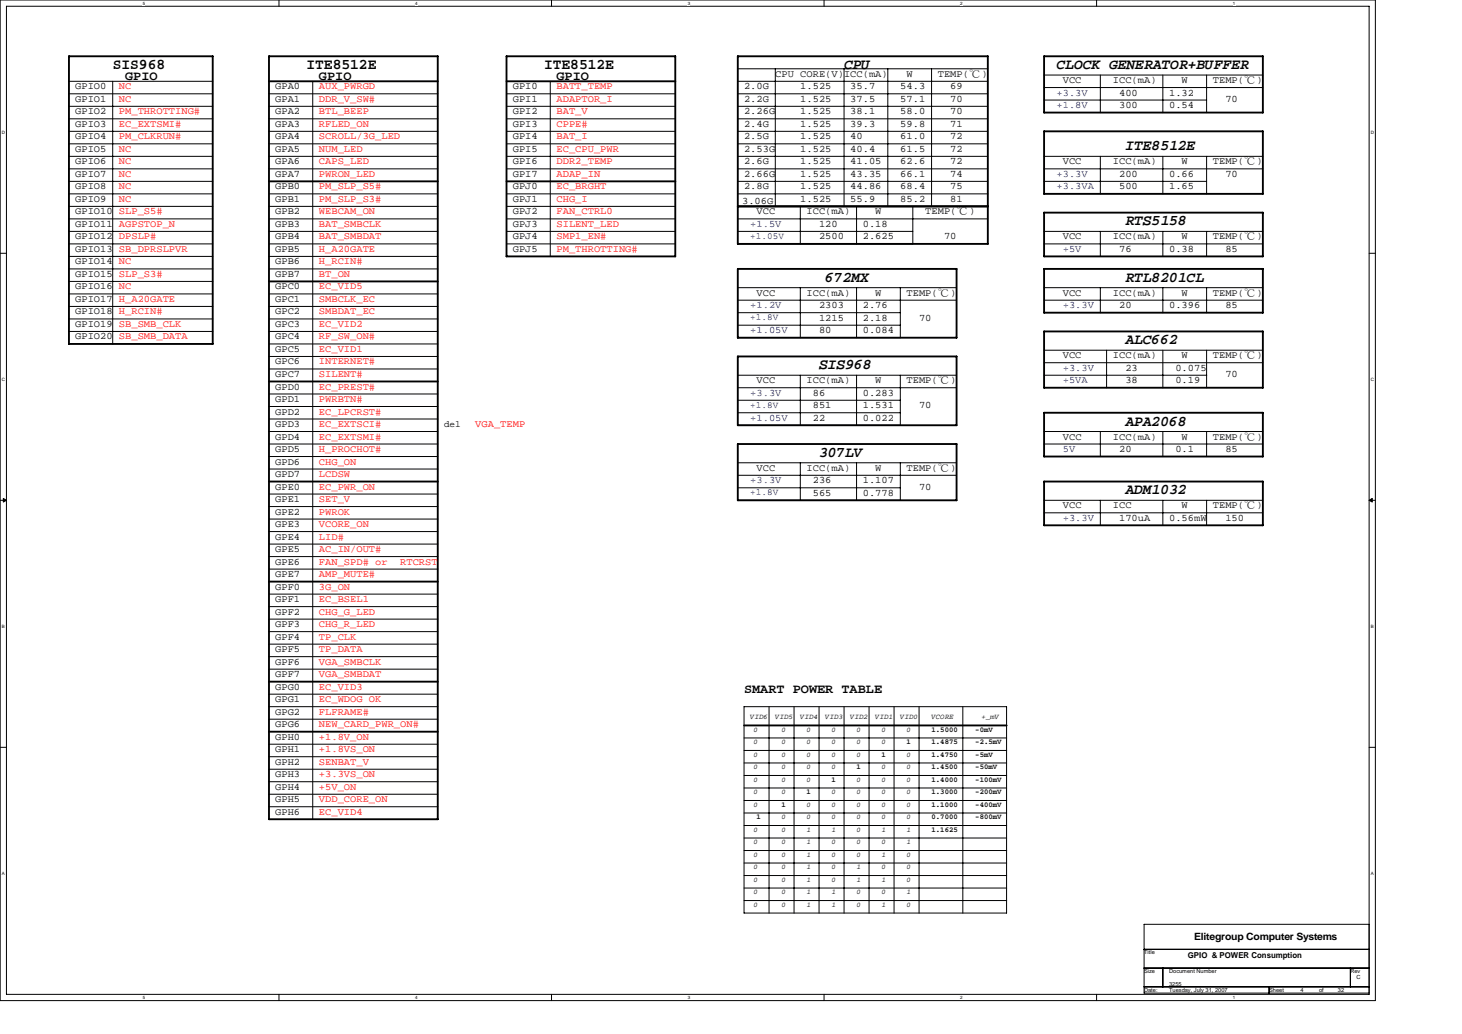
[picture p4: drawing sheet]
<svg xmlns="http://www.w3.org/2000/svg" width="297mm" height="210mm" viewBox="0 0 297 210" stroke-linecap="round" stroke-linejoin="round" font-family="sans-serif">
<defs><g id="words">
<g font-size="3">
<text x="22.9" y="14">SIS968</text>
<text x="62.3" y="14">ITE8512E</text>
<text x="110.5" y="14">ITE8512E</text>
<text x="171.5" y="14">CPU</text>
<text x="214.7" y="14">CLOCK GENERATOR+BUFFER</text>
<text x="228.6" y="30.5">ITE8512E</text>
<text x="228.6" y="45.8">RTS5158</text>
<text x="167.7" y="57.2">672MX</text>
<text x="228.6" y="57.2">RTL8201CL</text>
<text x="228.6" y="69.9">ALC662</text>
<text x="166.4" y="75">SIS968</text>
<text x="228.6" y="86.4">APA2068</text>
<text x="166.4" y="92.8">307LV</text>
<text x="228.6" y="100.4">ADM1032</text>
</g>
<g font-size="2.7">
<text x="25.4" y="16.2">GPIO</text>
<text x="64.8" y="16.2">GPIO</text>
<text x="113.1" y="16.2">GPIO</text>
<text x="151.2" y="140.7">SMART POWER TABLE</text>
</g>
<text font-size="2.2" fill="#f00" x="113.1" y="36">ADAP_IN</text>
<g font-size="2">
<text x="157.5" y="15.6">CPU CORE(V)ICC(mA)</text>
<text x="184.2" y="15.6">W</text>
<text x="190.5" y="15.6">TEMP(℃)</text>
<text x="215.9" y="16.9">VCC</text>
<text x="226.1" y="16.9">ICC(mA)</text>
<text x="240.1" y="16.9">W</text>
<text x="246.4" y="16.9">TEMP(℃)</text>
<text x="15.3" y="18.1">GPIO0</text>
<text x="15.3" y="20.7">GPIO1</text>
<text x="15.3" y="23.2">GPIO2</text>
<text x="55.9" y="20.7">GPA1</text>
<text x="55.9" y="23.2">GPA2</text>
<text x="55.9" y="18.1">GPA0</text>
<text x="104.2" y="23.2">GPI2</text>
<text x="104.2" y="20.7">GPI1</text>
<text x="104.2" y="18.1">GPI0</text>
<text x="151.2" y="18.1">2.0G</text>
<text x="151.2" y="20.7">2.2G</text>
<text x="151.2" y="23.2">2.26G</text>
<text x="162.6" y="20.7">1.525</text>
<text x="162.6" y="18.1">1.525</text>
<text x="162.6" y="23.2">1.525</text>
<text x="172.8" y="23.2">38.1</text>
<text x="172.8" y="20.7">37.5</text>
<text x="172.8" y="18.1">35.7</text>
<text x="182.9" y="18.1">54.3</text>
<text x="182.9" y="23.2">58.0</text>
<text x="182.9" y="20.7">57.1</text>
<text x="193.1" y="23.2">70</text>
<text x="193.1" y="20.7">70</text>
<text x="193.1" y="18.1">69</text>
<text x="227.4" y="19.4">400</text>
<text x="227.4" y="21.9">300</text>
<text x="237.5" y="21.9">0.54</text>
<text x="237.5" y="19.4">1.32</text>
<text x="249" y="20.7">70</text>
<text x="15.3" y="28.3">GPIO4</text>
<text x="15.3" y="25.8">GPIO3</text>
<text x="55.9" y="28.3">GPA4</text>
<text x="55.9" y="25.8">GPA3</text>
<text x="104.2" y="28.3">GPI4</text>
<text x="104.2" y="25.8">GPI3</text>
<text x="151.2" y="28.3">2.5G</text>
<text x="151.2" y="25.8">2.4G</text>
<text x="162.6" y="25.8">1.525</text>
<text x="162.6" y="28.3">1.525</text>
<text x="172.8" y="28.3">40</text>
<text x="172.8" y="25.8">39.3</text>
<text x="182.9" y="25.8">59.8</text>
<text x="182.9" y="28.3">61.0</text>
<text x="193.1" y="28.3">72</text>
<text x="193.1" y="25.8">71</text>
<text x="15.3" y="33.4">GPIO6</text>
<text x="15.3" y="35.9">GPIO7</text>
<text x="15.3" y="30.8">GPIO5</text>
<text x="55.9" y="30.8">GPA5</text>
<text x="55.9" y="33.4">GPA6</text>
<text x="55.9" y="35.9">GPA7</text>
<text x="104.2" y="30.8">GPI5</text>
<text x="104.2" y="33.4">GPI6</text>
<text x="104.2" y="35.9">GPI7</text>
<text x="151.2" y="30.8">2.53G</text>
<text x="151.2" y="33.4">2.6G</text>
<text x="151.2" y="35.9">2.66G</text>
<text x="162.6" y="30.8">1.525</text>
<text x="162.6" y="35.9">1.525</text>
<text x="162.6" y="33.4">1.525</text>
<text x="172.8" y="30.8">40.4</text>
<text x="172.8" y="35.9">43.35</text>
<text x="172.8" y="33.4">41.05</text>
<text x="182.9" y="33.4">62.6</text>
<text x="182.9" y="35.9">66.1</text>
<text x="182.9" y="30.8">61.5</text>
<text x="193.1" y="30.8">72</text>
<text x="193.1" y="35.9">74</text>
<text x="193.1" y="33.4">72</text>
<text x="215.9" y="33.4">VCC</text>
<text x="226.1" y="33.4">ICC(mA)</text>
<text x="227.4" y="35.9">200</text>
<text x="237.5" y="35.9">0.66</text>
<text x="240.1" y="33.4">W</text>
<text x="246.4" y="33.4">TEMP(℃)</text>
<text x="249" y="35.9">70</text>
<text x="15.3" y="41">GPIO9</text>
<text x="15.3" y="38.5">GPIO8</text>
<text x="55.9" y="38.5">GPB0</text>
<text x="55.9" y="41">GPB1</text>
<text x="104.2" y="38.5">GPJ0</text>
<text x="104.2" y="41">GPJ1</text>
<text x="150.8" y="41.4">3.06G</text>
<text x="151.2" y="38.5">2.8G</text>
<text x="162.6" y="41">1.525</text>
<text x="162.6" y="38.5">1.525</text>
<text x="172.8" y="41">55.9</text>
<text x="172.8" y="38.5">44.86</text>
<text x="182.9" y="41">85.2</text>
<text x="182.9" y="38.5">68.4</text>
<text x="193.1" y="41">81</text>
<text x="193.1" y="38.5">75</text>
<text x="227.4" y="38.5">500</text>
<text x="237.5" y="38.5">1.65</text>
<text x="15.3" y="43.5">GPIO10</text>
<text x="15.3" y="46.1">GPIO11</text>
<text x="55.9" y="43.5">GPB2</text>
<text x="55.9" y="46.1">GPB3</text>
<text x="104.2" y="46.1">GPJ3</text>
<text x="104.2" y="43.5">GPJ2</text>
<text x="153.7" y="43.5">VCC</text>
<text x="163.9" y="43.5">ICC(mA)</text>
<text x="166.4" y="46.1">120</text>
<text x="175.3" y="46.1">0.18</text>
<text x="177.8" y="43.5">W</text>
<text x="188" y="43.5">TEMP(℃)</text>
<text x="15.3" y="48.6">GPIO12</text>
<text x="15.3" y="53.7">GPIO14</text>
<text x="15.3" y="51.2">GPIO13</text>
<text x="55.9" y="51.2">GPB5</text>
<text x="55.9" y="53.7">GPB6</text>
<text x="55.9" y="48.6">GPB4</text>
<text x="104.2" y="48.6">GPJ4</text>
<text x="104.2" y="51.2">GPJ5</text>
<text x="166.4" y="48.6">2500</text>
<text x="175.3" y="48.6">2.625</text>
<text x="191.8" y="48.6">70</text>
<text x="215.9" y="48.6">VCC</text>
<text x="226.1" y="48.6">ICC(mA)</text>
<text x="227.4" y="51.2">76</text>
<text x="237.5" y="51.2">0.38</text>
<text x="240.1" y="48.6">W</text>
<text x="246.4" y="48.6">TEMP(℃)</text>
<text x="249" y="51.2">85</text>
<text x="15.3" y="56.2">GPIO15</text>
<text x="15.3" y="58.8">GPIO16</text>
<text x="55.9" y="58.8">GPC0</text>
<text x="55.9" y="56.2">GPB7</text>
<text x="15.3" y="61.3">GPIO17</text>
<text x="15.3" y="63.9">GPIO18</text>
<text x="55.9" y="61.3">GPC1</text>
<text x="55.9" y="63.9">GPC2</text>
<text x="153.7" y="60">VCC</text>
<text x="163.9" y="60">ICC(mA)</text>
<text x="166.4" y="65.1">1215</text>
<text x="166.4" y="62.6">2303</text>
<text x="175.3" y="65.1">2.18</text>
<text x="175.3" y="62.6">2.76</text>
<text x="177.8" y="60">W</text>
<text x="184.2" y="60">TEMP(℃)</text>
<text x="186.7" y="65.1">70</text>
<text x="215.9" y="60">VCC</text>
<text x="226.1" y="60">ICC(mA)</text>
<text x="227.4" y="62.6">20</text>
<text x="237.5" y="62.6">0.396</text>
<text x="240.1" y="60">W</text>
<text x="246.4" y="60">TEMP(℃)</text>
<text x="249" y="62.6">85</text>
<text x="15.3" y="68.9">GPIO20</text>
<text x="15.3" y="66.4">GPIO19</text>
<text x="55.9" y="71.5">GPC5</text>
<text x="55.9" y="68.9">GPC4</text>
<text x="55.9" y="66.4">GPC3</text>
<text x="166.4" y="67.7">80</text>
<text x="175.3" y="67.7">0.084</text>
<text x="55.9" y="76.6">GPC7</text>
<text x="55.9" y="74">GPC6</text>
<text x="153.7" y="77.8">VCC</text>
<text x="163.9" y="77.8">ICC(mA)</text>
<text x="177.8" y="77.8">W</text>
<text x="184.2" y="77.8">TEMP(℃)</text>
<text x="215.9" y="72.7">VCC</text>
<text x="226.1" y="72.7">ICC(mA)</text>
<text x="228.6" y="77.8">38</text>
<text x="228.6" y="75.3">23</text>
<text x="238.8" y="77.8">0.19</text>
<text x="238.8" y="75.3">0.075</text>
<text x="240.1" y="72.7">W</text>
<text x="246.4" y="72.7">TEMP(℃)</text>
<text x="249" y="76.6">70</text>
<text x="55.9" y="81.6">GPD1</text>
<text x="55.9" y="79.1">GPD0</text>
<text x="165.1" y="82.9">851</text>
<text x="165.1" y="80.4">86</text>
<text x="175.3" y="80.4">0.283</text>
<text x="175.3" y="82.9">1.531</text>
<text x="186.7" y="82.9">70</text>
<text x="55.9" y="89.3">GPD4</text>
<text x="55.9" y="86.7">GPD3</text>
<text x="55.9" y="84.2">GPD2</text>
<text x="165.1" y="85.4">22</text>
<text x="175.3" y="85.4">0.022</text>
<text x="215.9" y="89.3">VCC</text>
<text x="226.1" y="89.3">ICC(mA)</text>
<text x="240.1" y="89.3">W</text>
<text x="246.4" y="89.3">TEMP(℃)</text>
<text x="55.9" y="91.8">GPD5</text>
<text x="55.9" y="94.3">GPD6</text>
<text x="153.7" y="95.6">VCC</text>
<text x="163.9" y="95.6">ICC(mA)</text>
<text x="177.8" y="95.6">W</text>
<text x="184.2" y="95.6">TEMP(℃)</text>
<text x="227.4" y="91.8">20</text>
<text x="238.8" y="91.8">0.1</text>
<text x="249" y="91.8">85</text>
<text x="55.9" y="99.4">GPE0</text>
<text x="55.9" y="102">GPE1</text>
<text x="55.9" y="96.9">GPD7</text>
<text x="165.1" y="100.7">565</text>
<text x="165.1" y="98.1">236</text>
<text x="175.3" y="98.1">1.107</text>
<text x="175.3" y="100.7">0.778</text>
<text x="186.7" y="99.4">70</text>
<text x="55.9" y="107">GPE3</text>
<text x="55.9" y="104.5">GPE2</text>
<text x="215.9" y="103.2">VCC</text>
<text x="226.1" y="103.2">ICC</text>
<text x="227.4" y="105.8">170uA</text>
<text x="237.5" y="105.8">0.56mW</text>
<text x="240.1" y="103.2">W</text>
<text x="246.4" y="103.2">TEMP(℃)</text>
<text x="249" y="105.8">150</text>
<text x="55.9" y="109.6">GPE4</text>
<text x="55.9" y="112.1">GPE5</text>
<text x="55.9" y="114.7">GPE6</text>
<text x="55.9" y="117.2">GPE7</text>
<text x="55.9" y="119.7">GPF0</text>
<text x="55.9" y="124.8">GPF2</text>
<text x="55.9" y="122.3">GPF1</text>
<text x="55.9" y="129.9">GPF4</text>
<text x="55.9" y="127.4">GPF3</text>
<text x="55.9" y="137.5">GPF7</text>
<text x="55.9" y="135">GPF6</text>
<text x="55.9" y="132.4">GPF5</text>
<text x="55.9" y="140.1">GPG0</text>
<text x="55.9" y="142.6">GPG1</text>
<text x="55.9" y="145.1">GPG2</text>
<text x="55.9" y="147.7">GPG6</text>
<text x="55.9" y="152.8">GPH1</text>
<text x="55.9" y="150.2">GPH0</text>
<text x="55.9" y="155.3">GPH2</text>
<text x="55.9" y="160.4">GPH4</text>
<text x="55.9" y="157.8">GPH3</text>
<text x="55.9" y="165.5">GPH6</text>
<text x="55.9" y="162.9">GPH5</text>
<text x="242.6" y="190.9">Elitegroup Computer Systems</text>
</g>
<g font-size="2" fill="#f00">
<text x="24.2" y="18.1">NC</text>
<text x="24.2" y="20.7">NC</text>
<text x="24.2" y="23.2">PM_THROTTING#</text>
<text x="64.8" y="23.2">BTL_BEEP</text>
<text x="64.8" y="20.7">DDR_V_SW#</text>
<text x="64.8" y="18.1">AUX_PWRGD</text>
<text x="113.1" y="20.7">ADAPTOR_I</text>
<text x="113.1" y="18.1">BATT_TEMP</text>
<text x="113.1" y="23.2">BAT_V</text>
<text x="24.2" y="25.8">EC_EXTSMI#</text>
<text x="24.2" y="28.3">PM_CLKRUN#</text>
<text x="64.8" y="25.8">RFLED_ON</text>
<text x="64.8" y="28.3">SCROLL/3G_LED</text>
<text x="113.1" y="28.3">BAT_I</text>
<text x="113.1" y="25.8">CPPE#</text>
<text x="24.2" y="30.8">NC</text>
<text x="24.2" y="33.4">NC</text>
<text x="24.2" y="35.9">NC</text>
<text x="64.8" y="35.9">PWRON_LED</text>
<text x="64.8" y="30.8">NUM_LED</text>
<text x="64.8" y="33.4">CAPS_LED</text>
<text x="113.1" y="33.4">DDR2_TEMP</text>
<text x="113.1" y="30.8">EC_CPU_PWR</text>
<text x="24.2" y="38.5">NC</text>
<text x="24.2" y="41">NC</text>
<text x="64.8" y="38.5">PM_SLP_S5#</text>
<text x="64.8" y="41">PM_SLP_S3#</text>
<text x="113.1" y="38.5">EC_BRGHT</text>
<text x="113.1" y="41">CHG_I</text>
<text x="24.2" y="43.5">SLP_S5#</text>
<text x="24.2" y="46.1">AGPSTOP_N</text>
<text x="64.8" y="46.1">BAT_SMBCLK</text>
<text x="64.8" y="43.5">WEBCAM_ON</text>
<text x="113.1" y="43.5">FAN_CTRL0</text>
<text x="113.1" y="46.1">SILENT_LED</text>
<text x="24.2" y="48.6">DPSLP#</text>
<text x="24.2" y="53.7">NC</text>
<text x="24.2" y="51.2">SB_DPRSLPVR</text>
<text x="64.8" y="53.7">H_RCIN#</text>
<text x="64.8" y="48.6">BAT_SMBDAT</text>
<text x="64.8" y="51.2">H_A20GATE</text>
<text x="113.1" y="51.2">PM_THROTTING#</text>
<text x="113.1" y="48.6">SMP1_EN#</text>
<text x="24.2" y="56.2">SLP_S3#</text>
<text x="24.2" y="58.8">NC</text>
<text x="64.8" y="56.2">BT_ON</text>
<text x="64.8" y="58.8">EC_VID5</text>
<text x="24.2" y="61.3">H_A20GATE</text>
<text x="24.2" y="63.9">H_RCIN#</text>
<text x="64.8" y="61.3">SMBCLK_EC</text>
<text x="64.8" y="63.9">SMBDAT_EC</text>
<text x="24.2" y="66.4">SB_SMB_CLK</text>
<text x="24.2" y="68.9">SB_SMB_DATA</text>
<text x="64.8" y="66.4">EC_VID2</text>
<text x="64.8" y="68.9">RF_SW_ON#</text>
<text x="64.8" y="71.5">EC_VID1</text>
<text x="64.8" y="76.6">SILENT#</text>
<text x="64.8" y="74">INTERNET#</text>
<text x="64.8" y="81.6">PWRBTN#</text>
<text x="64.8" y="79.1">EC_PREST#</text>
<text x="64.8" y="89.3">EC_EXTSMI#</text>
<text x="64.8" y="86.7">EC_EXTSCI#</text>
<text x="64.8" y="84.2">EC_LPCRST#</text>
<text x="96.6" y="86.7">VGA_TEMP</text>
<text x="64.8" y="94.3">CHG_ON</text>
<text x="64.8" y="91.8">H_PROCHOT#</text>
<text x="64.8" y="96.9">LCDSW</text>
<text x="64.8" y="102">SET_V</text>
<text x="64.8" y="99.4">EC_PWR_ON</text>
<text x="64.8" y="104.5">PWROK</text>
<text x="64.8" y="107">VCORE_ON</text>
<text x="64.8" y="109.6">LID#</text>
<text x="64.8" y="112.1">AC_IN/OUT#</text>
<text x="64.8" y="114.7">FAN_SPD# or</text>
<text x="64.8" y="119.7">3G_ON</text>
<text x="64.8" y="117.2">AMP_MUTE#</text>
<text x="81.3" y="114.7">RTCRST</text>
<text x="64.8" y="122.3">EC_BSEL1</text>
<text x="64.8" y="124.8">CHG_G_LED</text>
<text x="64.8" y="129.9">TP_CLK</text>
<text x="64.8" y="127.4">CHG_R_LED</text>
<text x="64.8" y="135">VGA_SMBCLK</text>
<text x="64.8" y="137.5">VGA_SMBDAT</text>
<text x="64.8" y="132.4">TP_DATA</text>
<text x="64.8" y="142.6">EC_WDOG OK</text>
<text x="64.8" y="140.1">EC_VID3</text>
<text x="64.8" y="145.1">FLFRAME#</text>
<text x="64.8" y="147.7">NEW_CARD_PWR_ON#</text>
<text x="64.8" y="152.8">+1.8VS_ON</text>
<text x="64.8" y="155.3">SENBAT_V</text>
<text x="64.8" y="150.2">+1.8V_ON</text>
<text x="64.8" y="157.8">+3.3VS_ON</text>
<text x="64.8" y="160.4">+5V_ON</text>
<text x="64.8" y="162.9">VDD_CORE_ON</text>
<text x="64.8" y="165.5">EC_VID4</text>
</g>
<g font-size="2" fill="#00f">
<text x="214.7" y="19.4">+3.3V</text>
<text x="214.7" y="21.9">+1.8V</text>
<text x="214.7" y="35.9">+3.3V</text>
<text x="214.7" y="38.5">+3.3VA</text>
<text x="152.4" y="46.1">+1.5V</text>
<text x="215.9" y="51.2">+5V</text>
<text x="152.4" y="62.6">+1.2V</text>
<text x="215.9" y="62.6">+3.3V</text>
<text x="152.4" y="67.7">+1.05V</text>
<text x="215.9" y="77.8">+5VA</text>
<text x="215.9" y="75.3">+3.3V</text>
<text x="152.4" y="80.4">+3.3V</text>
<text x="152.4" y="85.4">+1.05V</text>
<text x="215.9" y="91.8">5V</text>
<text x="152.4" y="98.1">+3.3V</text>
<text x="215.9" y="105.8">+3.3V</text>
</g>
<g font-size="1.9" fill="#00f">
<text x="152.4" y="48.5">+1.05V</text>
<text x="152.4" y="65">+1.8V</text>
<text x="152.4" y="82.8">+1.8V</text>
<text x="152.4" y="100.6">+1.8V</text>
</g>
<text font-size="1.9" x="90.2" y="86.6">del</text>
<text font-size="1.7" x="241.3" y="194.6">GPIO &amp; POWER Consumption</text>
<g font-size="1.5">
<text x="152.4" y="146.1">VID6</text>
<text x="153.1" y="148.6">0</text>
<text x="157.5" y="146.1">VID5</text>
<text x="158.8" y="148.6">0</text>
<text x="162.6" y="146.1">VID4</text>
<text x="163.9" y="148.6">0</text>
<text x="167.7" y="146.1">VID3</text>
<text x="168.9" y="148.6">0</text>
<text x="172.8" y="146.1">VID2</text>
<text x="174" y="148.6">0</text>
<text x="177.8" y="146.1">VID1</text>
<text x="179.1" y="148.6">0</text>
<text x="182.9" y="146.1">VID0</text>
<text x="184.2" y="148.6">0</text>
<text x="189.3" y="146.1">VCORE</text>
<text x="189.3" y="148.6">1.5000</text>
<text x="198.2" y="148.6">-0mV</text>
<text x="199.4" y="146.1">+_mV</text>
<text x="153.1" y="151.2">0</text>
<text x="153.1" y="153.7">0</text>
<text x="158.8" y="151.2">0</text>
<text x="158.8" y="153.7">0</text>
<text x="163.9" y="153.7">0</text>
<text x="163.9" y="151.2">0</text>
<text x="168.9" y="153.7">0</text>
<text x="168.9" y="151.2">0</text>
<text x="174" y="153.7">0</text>
<text x="174" y="151.2">0</text>
<text x="179.1" y="153.7">1</text>
<text x="179.1" y="151.2">0</text>
<text x="184.2" y="151.1">1</text>
<text x="184.2" y="153.7">0</text>
<text x="189.3" y="151.1">1.4875</text>
<text x="189.3" y="153.7">1.4750</text>
<text x="198.2" y="153.7">-5mV</text>
<text x="198.2" y="151.1">-2.5mV</text>
<text x="153.1" y="161.3">0</text>
<text x="153.1" y="158.8">0</text>
<text x="153.1" y="156.2">0</text>
<text x="158.8" y="156.2">0</text>
<text x="158.8" y="161.3">0</text>
<text x="158.8" y="158.8">0</text>
<text x="163.9" y="161.3">1</text>
<text x="163.9" y="158.8">0</text>
<text x="163.9" y="156.2">0</text>
<text x="168.9" y="158.7">1</text>
<text x="168.9" y="156.2">0</text>
<text x="168.9" y="161.3">0</text>
<text x="174" y="158.8">0</text>
<text x="174" y="161.3">0</text>
<text x="174" y="156.2">1</text>
<text x="179.1" y="156.2">0</text>
<text x="179.1" y="158.8">0</text>
<text x="179.1" y="161.3">0</text>
<text x="184.2" y="156.2">0</text>
<text x="184.2" y="158.8">0</text>
<text x="184.2" y="161.3">0</text>
<text x="189.3" y="156.2">1.4500</text>
<text x="189.3" y="158.7">1.4000</text>
<text x="189.3" y="161.3">1.3000</text>
<text x="198.2" y="161.3">-200mV</text>
<text x="198.2" y="158.8">-100mV</text>
<text x="198.2" y="156.2">-50mV</text>
<text x="153.1" y="163.9">0</text>
<text x="153.7" y="166.4">1</text>
<text x="158.8" y="166.4">0</text>
<text x="158.8" y="163.8">1</text>
<text x="163.9" y="166.4">0</text>
<text x="163.9" y="163.9">0</text>
<text x="168.9" y="166.4">0</text>
<text x="168.9" y="163.9">0</text>
<text x="174" y="163.9">0</text>
<text x="174" y="166.4">0</text>
<text x="179.1" y="166.4">0</text>
<text x="179.1" y="163.9">0</text>
<text x="184.2" y="163.9">0</text>
<text x="184.2" y="166.4">0</text>
<text x="189.3" y="166.4">0.7000</text>
<text x="189.3" y="163.8">1.1000</text>
<text x="198.2" y="163.8">-400mV</text>
<text x="198.2" y="166.4">-800mV</text>
<text x="153.1" y="168.9">0</text>
<text x="153.1" y="171.5">0</text>
<text x="158.8" y="168.9">0</text>
<text x="158.8" y="171.5">0</text>
<text x="163.9" y="168.9">1</text>
<text x="163.9" y="171.5">1</text>
<text x="168.9" y="168.9">1</text>
<text x="168.9" y="171.5">0</text>
<text x="174" y="168.9">0</text>
<text x="174" y="171.5">0</text>
<text x="179.1" y="171.5">0</text>
<text x="179.1" y="168.9">1</text>
<text x="184.2" y="168.9">1</text>
<text x="184.2" y="171.5">1</text>
<text x="189.3" y="168.9">1.1625</text>
<text x="153.1" y="176.6">0</text>
<text x="153.1" y="174">0</text>
<text x="153.1" y="179.1">0</text>
<text x="158.8" y="174">0</text>
<text x="158.8" y="179.1">0</text>
<text x="158.8" y="176.6">0</text>
<text x="163.9" y="176.6">1</text>
<text x="163.9" y="174">1</text>
<text x="163.9" y="179.1">1</text>
<text x="168.9" y="176.6">0</text>
<text x="168.9" y="179.1">0</text>
<text x="168.9" y="174">0</text>
<text x="174" y="176.6">1</text>
<text x="174" y="179.1">1</text>
<text x="174" y="174">0</text>
<text x="179.1" y="174">1</text>
<text x="179.1" y="179.1">1</text>
<text x="179.1" y="176.6">0</text>
<text x="184.2" y="179.1">0</text>
<text x="184.2" y="176.6">0</text>
<text x="184.2" y="174">0</text>
<text x="153.1" y="184.2">0</text>
<text x="153.1" y="181.6">0</text>
<text x="158.8" y="184.2">0</text>
<text x="158.8" y="181.6">0</text>
<text x="163.9" y="184.2">1</text>
<text x="163.9" y="181.6">1</text>
<text x="168.9" y="184.2">1</text>
<text x="168.9" y="181.6">1</text>
<text x="174" y="184.2">0</text>
<text x="174" y="181.6">0</text>
<text x="179.1" y="181.6">0</text>
<text x="179.1" y="184.2">1</text>
<text x="184.2" y="181.6">1</text>
<text x="184.2" y="184.2">0</text>
</g>
<g font-size="1.1">
<text x="232.4" y="193.8">Title</text>
<text x="232.4" y="197.6">Size</text>
<text x="237.5" y="197.6">Document Number</text>
<text x="274.4" y="197.6">Rev</text>
<text x="232.4" y="201.4">Date:</text>
<text x="237.5" y="201.4">Tuesday, July 31, 2007</text>
<text x="237.5" y="200.2">3255</text>
<text x="257.8" y="201.4">Sheet</text>
<text x="264.2" y="201.4">4</text>
<text x="268" y="201.4">of</text>
<text x="271.8" y="201.4">32</text>
<text x="275.6" y="198.9">C</text>
</g>
<g font-size=".9">
<text x="29" y=".9">5</text>
<text x="84.4" y=".9">4</text>
<text x="139.7" y=".9">3</text>
<text x="195.1" y=".9">2</text>
<text x="250.5" y=".9">1</text>
<text x=".4" y="27.2">D</text>
<text x="278.5" y="27.2">D</text>
<text x=".4" y="77.3">C</text>
<text x="278.5" y="77.3">C</text>
<text x=".4" y="127.5">B</text>
<text x="278.5" y="127.5">B</text>
<text x=".4" y="177.7">A</text>
<text x="278.5" y="177.7">A</text>
<text x="29" y="202.9">5</text>
<text x="84.4" y="202.9">4</text>
<text x="139.7" y="202.9">3</text>
<text x="195.1" y="202.9">2</text>
<text x="250.5" y="202.9">1</text>
</g>
</g></defs>
<path d="M0 0h279.4v203.2h-279.4zM1.3 1.3h276.9v200.6h-276.9z" fill="none" stroke="#000" stroke-width=".2"/>
<g fill="#fff">
<path d="M29 .1h.5v1h-.5z"/>
<path d="M29 202.1h.5v1h-.5z"/>
</g>
<path d="M56.7 0v1.3M56.7 201.9v1.3" fill="none" stroke="#000" stroke-width=".2"/>
<g fill="#fff">
<path d="M84.4 .1h.5v1h-.5z"/>
<path d="M84.4 202.1h.5v1h-.5z"/>
</g>
<path d="M112.1 0v1.3M112.1 201.9v1.3" fill="none" stroke="#000" stroke-width=".2"/>
<g fill="#fff">
<path d="M139.7 .1h.5v1h-.5z"/>
<path d="M139.7 202.1h.5v1h-.5z"/>
</g>
<path d="M167.4 0v1.3M167.4 201.9v1.3" fill="none" stroke="#000" stroke-width=".2"/>
<g fill="#fff">
<path d="M195.1 .1h.5v1h-.5z"/>
<path d="M195.1 202.1h.5v1h-.5z"/>
</g>
<path d="M222.8 0v1.3M222.8 201.9v1.3" fill="none" stroke="#000" stroke-width=".2"/>
<g fill="#fff">
<path d="M250.5 .1h.5v1h-.5z"/>
<path d="M250.5 202.1h.5v1h-.5z"/>
<path d="M.4 26.4h.6v.9h-.6z"/>
<path d="M278.5 26.4h.6v.9h-.6z"/>
<path d="M.4 76.5h.6v1h-.6z"/>
<path d="M278.5 76.5h.6v1h-.6z"/>
</g>
<path d="M0 51.4h1.3M278.2 51.4h1.2" fill="none" stroke="#000" stroke-width=".2"/>
<g fill="#fff">
<path d="M.4 126.7h.5v1h-.5z"/>
<path d="M278.5 126.7h.6v1h-.6z"/>
</g>
<path d="M0 101.6h1.3M278.2 101.6h1.2" fill="none" stroke="#000" stroke-width=".2"/>
<path d="M.7 101.2l.6 .4-.6 .4zM278.2 101.6l.6-.4v.8z" fill="#000" stroke="#000" stroke-width=".2"/>
<g fill="#fff">
<path d="M.4 176.8h.5v1h-.5z"/>
<path d="M278.5 176.8h.6v1h-.6z"/>
</g>
<g fill="none" stroke="#000" stroke-width=".2">
<path d="M14 16.5h29.2M14 19h29.2M22.9 16.5v53.4M54.6 19h34.4M63.5 16.5v149.9M102.9 19h34.3M111.8 16.5v35.6M149.9 16.5h50.8M149.9 19h50.8M149.9 14h50.8M157.5 14v27.9M171.5 14v27.9"/>
<path d="M180.4 14v27.9M189.3 14v27.9M212.1 15.2h44.5M212.1 17.8h44.5M223.6 15.2v7.7M236.3 15.2v7.7M245.1 15.2v7.7M14 34.3h29.2M14 21.6h29.2M14 29.2h29.2M14 31.7h29.2M14 39.4h29.2"/>
<path d="M14 26.7h29.2M14 36.8h29.2M14 24.1h29.2M54.6 34.3h34.4M54.6 21.6h34.4M54.6 29.2h34.4M54.6 31.7h34.4M54.6 39.4h34.4M54.6 26.7h34.4M54.6 24.1h34.4M102.9 34.3h34.3M102.9 21.6h34.3"/>
<path d="M102.9 29.2h34.3M102.9 31.7h34.3M102.9 39.4h34.3M102.9 26.7h34.3M102.9 24.1h34.3M149.9 34.3h50.8M149.9 21.6h50.8M149.9 29.2h50.8M149.9 31.7h50.8M149.9 26.7h50.8M149.9 36.8h50.8M149.9 24.1h50.8"/>
<path d="M149.9 39.4h50.8M212.1 34.3h44.5M212.1 31.7h44.5M212.1 36.8h33M212.1 20.3h33M223.6 31.7v7.7M236.3 31.7v7.7M245.1 31.7v7.7M14 47h29.2M14 49.5h29.2M14 41.9h29.2M14 44.4h29.2"/>
<path d="M14 59.7h29.2M14 57.1h29.2M14 54.6h29.2M14 52.1h29.2M54.6 47h34.4M54.6 49.5h34.4M54.6 41.9h34.4M54.6 44.4h34.4M54.6 59.7h34.4M54.6 54.6h34.4M54.6 52.1h34.4M102.9 47h34.3"/>
<path d="M102.9 49.5h34.3M102.9 41.9h34.3M102.9 44.4h34.3M149.9 58.4h44.4M149.9 47h35.6M149.9 49.5h35.6M149.9 41.9h50.8M149.9 44.4h50.8M162.6 41.9v7.7M162.6 58.4v10.2M174 41.9v7.7M174 58.4v10.2"/>
<path d="M182.9 58.4v10.2M185.5 41.9v7.7M212.1 58.4h44.5M212.1 47h44.5M212.1 49.5h44.5M223.6 47v5.1M223.6 58.4v5.1M236.3 47v5.1M236.3 58.4v5.1M245.1 47v5.1M245.1 58.4v5.1M14 62.2h29.2"/>
<path d="M14 64.8h29.2M14 67.3h29.2M54.6 62.2h34.4M54.6 64.8h34.4M54.6 67.3h34.4M54.6 72.4h34.4M54.6 69.8h34.4M54.6 74.9h34.4M149.9 76.2h44.4M149.9 63.5h33M149.9 78.7h44.4M149.9 61h44.4"/>
<path d="M149.9 66h33M149.9 68.6h33M162.6 76.2v10.2M174 76.2v10.2M182.9 76.2v10.2M212.1 61h44.5M212.1 73.7h44.5M212.1 71.1h44.5M212.1 76.2h33.1M224.8 71.1v7.7M236.3 71.1v7.7M245.1 71.1v7.7"/>
<path d="M54.6 87.6h34.4M54.6 90.2h34.4M54.6 92.7h34.4M54.6 82.5h34.4M54.6 95.2h34.4M54.6 85.1h34.4M54.6 80h34.4M149.9 83.8h33M149.9 81.3h33M149.9 96.5h44.4M149.9 94h44.4M149.9 99.1h33"/>
<path d="M149.9 86.4h33M162.6 94v7.6M174 94v7.6M182.9 94v7.6M212.1 87.6h44.5M212.1 90.2h44.5M223.6 87.6v5.1M236.3 87.6v5.1M245.1 87.6v5.1M54.6 102.9h34.4M54.6 107.9h34.4M54.6 110.5h34.4"/>
<path d="M54.6 115.6h34.4M54.6 100.3h34.4M54.6 105.4h34.4M54.6 113h34.4M149.9 101.6h33M212.1 101.6h44.5M212.1 104.1h44.5M223.6 101.6v5.1M236.3 101.6v5.1M245.1 101.6v5.1M54.6 120.6h34.4M54.6 125.7h34.4"/>
<path d="M54.6 128.3h34.4M54.6 123.2h34.4M54.6 133.3h34.4M54.6 135.9h34.4M54.6 130.8h34.4M0 151.8h1.3M54.6 141h34.4M54.6 146h34.4M54.6 153.7h34.4M54.6 143.5h34.4M54.6 158.7h34.4M54.6 151.1h34.4"/>
<path d="M54.6 156.2h34.4M151.2 152.4h53.3M151.2 154.9h53.3M151.2 157.5h53.3M151.2 149.9h53.3M151.2 143.5h53.3v41.9h-53.3zM156.2 143.5v41.9M161.3 143.5v41.9M166.4 143.5v41.9M171.5 143.5v41.9M176.6 143.5v41.9M181.6 143.5v41.9"/>
<path d="M186.7 143.5v41.9M195.6 143.5v41.9M278.2 151.8h1.2M54.6 161.3h34.4M54.6 163.8h34.4M151.2 165.1h53.3M151.2 160h53.3M151.2 172.7h53.3M151.2 177.8h53.3M151.2 167.6h53.3M151.2 162.6h53.3M151.2 175.3h53.3"/>
<path d="M151.2 170.2h53.3M151.2 180.3h53.3M151.2 182.9h53.3M232.4 187.7h45.8v14h-45.8zM232.4 192.8h45.8M232.4 196.6h45.8M236.3 196.6v3.8M274.4 196.6v3.8M232.4 200.4h45.8M257.8 200.4v1.3"/>
</g>
<g fill="none" stroke="#000" stroke-width=".38">
<path d="M14 11.4h29.2v58.4h-29.2zM54.6 16.5h34.4M54.6 11.4h34.3v155h-34.3zM102.9 16.5h34.3M102.9 11.4h34.3v40.7h-34.3zM149.9 11.4h50.8v38.1h-50.8zM212.1 11.4h44.5v11.5h-44.5zM54.6 36.8h34.4M102.9 36.8h34.3M212.1 26.7h44.5v12.7h-44.5zM54.6 57.1h34.4M149.9 54.6h44.4v14h-44.4z"/>
<path d="M149.9 41.9h50.8M212.1 43.2h44.5v8.9h-44.5zM212.1 54.6h44.5v8.9h-44.5zM54.6 77.5h34.4M149.9 72.4h44.4v14h-44.4zM212.1 67.3h44.5v11.4h-44.5zM54.6 97.8h34.4M149.9 90.2h44.4v11.4h-44.4zM212.1 97.8h44.5v8.9h-44.5zM212.1 83.8h44.5v8.9h-44.5zM54.6 118.1h34.4M54.6 138.4h34.4"/>
<path d="M54.6 148.6h34.4M151.2 147.3h53.3"/>
</g>
<use href="#words"/>
</svg>
